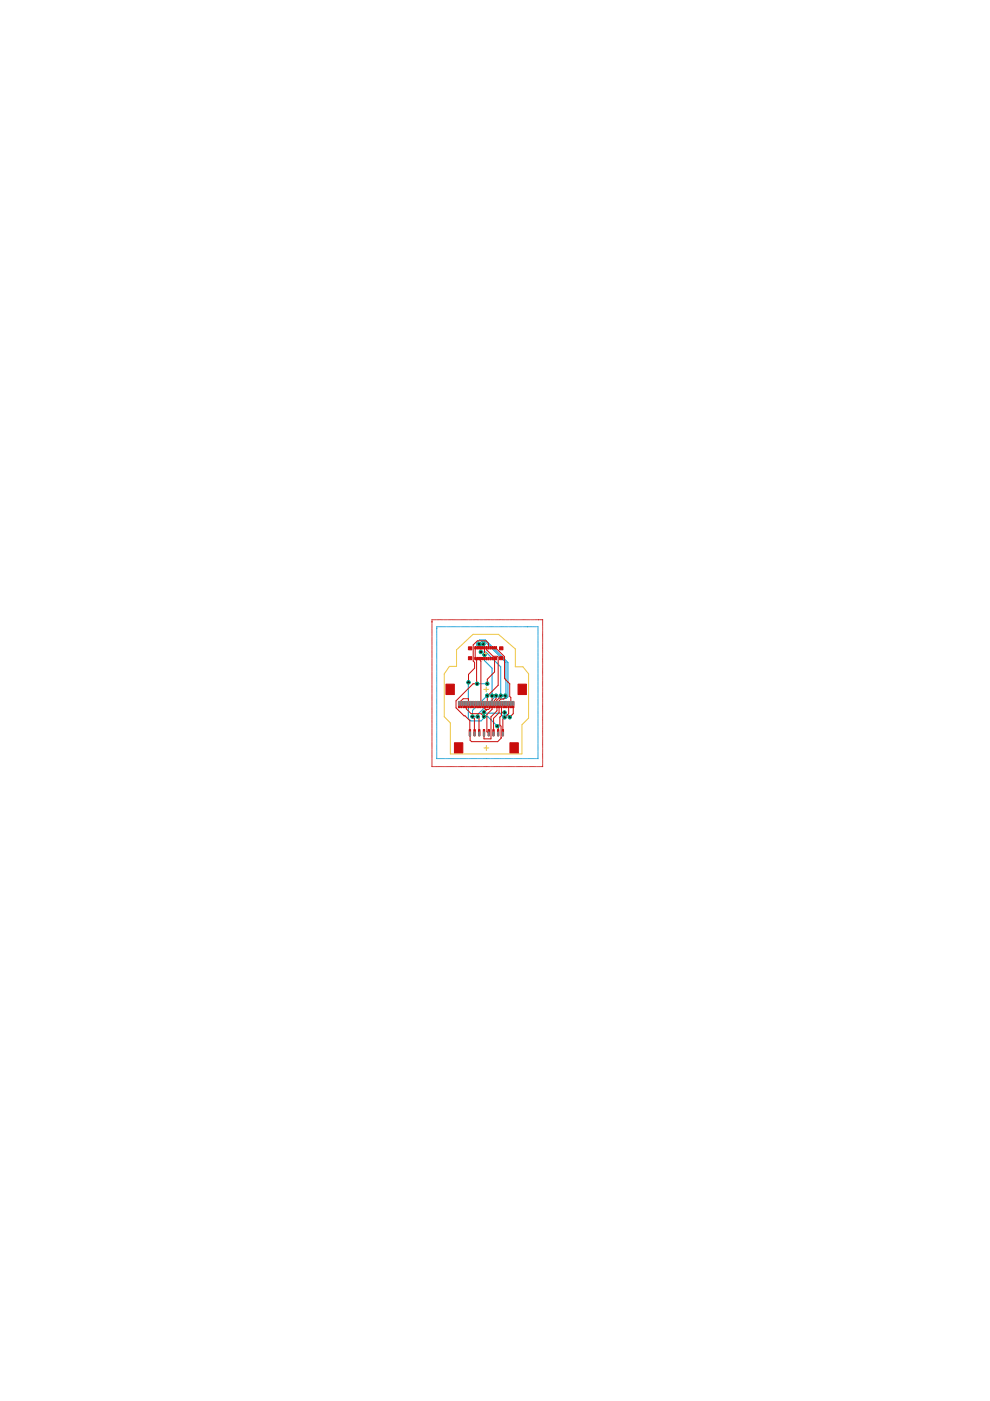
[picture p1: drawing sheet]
<svg xmlns="http://www.w3.org/2000/svg" width="210mm" height="297mm" viewBox="0 0 210 297" stroke-linecap="round" stroke-linejoin="round" font-family="sans-serif">
<g fill="none" stroke="#0696d7" stroke-width=".21">
<path d="M92.6 133.2v.1M92.6 133.5h.1M92.6 133.7h.1M92.6 133.9h.1M92.6 134.1h.1M92.6 134.3h.1M92.6 134.5h.1M92.6 134.7h.1M92.6 134.9h.1M92.6 135v.1M92.6 135.2v.1M92.6 135.4v.1"/>
<path d="M92.6 135.6v.1M92.6 135.8v.1M92.6 136v.1M92.6 136.2v.1M92.6 136.4v.1M92.6 136.6v.1M92.6 136.8h.1M92.6 137h.1M92.6 137.2h.1M92.6 137.4h.1M92.6 137.6h.1M92.6 137.8h.1"/>
<path d="M92.6 138h.1M92.6 138.2h.1M92.6 138.4h.1M92.6 138.6h.1M92.6 138.7v.1M92.6 139h.1M92.6 139.1v.1M92.6 139.3v.1M92.6 139.5v.1M92.6 139.7v.1M92.6 139.9v.1M92.6 132.9v.1"/>
<path d="M92.8 132.9h.1M93 132.9h.1M93.2 132.9h.1M93.4 132.9h.1M93.6 132.9h.1M93.8 132.9h.1M94 132.9h.1M94.2 132.9h.1M94.4 132.9h.1M94.6 132.9h.1M94.8 132.9h.1M95 132.9h.1"/>
<path d="M95.1 132.9h.1M95.3 132.9h.1M95.5 132.9h.1M95.7 132.9h.1M95.9 132.9h.1M96.1 132.9h.1M96.3 132.9h.1M96.5 132.9h.1M96.7 132.9h.1M96.9 132.9h.1M97.1 132.9h.1M97.3 132.9h.1"/>
<path d="M97.5 132.9h.1M97.7 132.9h.1M97.9 132.9h.1M98.1 132.9h.1M98.3 132.9h.1M98.5 132.9h.1M98.7 132.9h.1M98.9 132.9h.1M99.1 132.9h.1M99.3 132.9h.1M99.5 132.9h.1M99.7 132.9h.1"/>
<path d="M99.9 132.9h.1M100.1 132.9h.1M100.2 132.9h.1M100.4 132.9h.1M100.6 132.9h.1M100.8 132.9h.1M101 132.9h.1M101.2 132.9h.1M101.4 132.9h.1M101.6 136.6l.6-.6h.6l4.5 4.5v6.8l-.2 .2M101.6 132.9h.1M101.8 132.9h.1"/>
<path d="M102 138.2h1l3.2 3.2v6.1M102 132.9h.1M102.2 132.9h.1M102.4 132.9h.1M102.5 136.6l-.7 .5h-.5l-.3-.3v-.5l.7-.6h1.2l4.8 4.8v7.2l-.3 .4h-1.5l-.5-.6h-.2l-3.9 4v.4M102.6 132.9h.1M102.7 138.9v1.2l1.6 1.6v5.8M102.8 132.9h.1M103 132.9h.1M103.2 132.9h.1M103.4 132.9h.1M103.6 132.9h.1"/>
<path d="M103.8 132.9h.1M104 132.9h.1M104.2 132.9h.1M104.4 132.9h.1M104.6 132.9h.1M104.8 132.9h.1M105 132.9h.1M105.2 132.9h.1M105.3 132.9h.1M105.5 132.9h.1M105.7 132.9h.1M105.9 132.9h.1"/>
<path d="M106.1 132.9h.1M106.3 132.9h.1M106.5 132.9h.1M106.7 132.9h.1M106.9 132.9h.1M107.1 132.9h.1M107.3 132.9h.1M107.5 132.9h.1M107.7 132.9h.1M107.9 132.9h.1M108.1 132.9h.1M108.3 132.9h.1"/>
<path d="M108.5 132.9h.1M108.7 132.9h.1M108.9 132.9h.1M109.1 132.9h.1M109.3 132.9h.1M109.5 132.9h.1M109.7 132.9h.1M109.9 132.9h.1M110.1 132.9h.1M110.3 132.9h.1M110.4 132.9h.1M110.6 132.9h.1"/>
<path d="M110.8 132.9h.1M111 132.9h.1M111.2 132.9h.1M111.4 132.9h.1M111.6 132.9h.1M111.8 132.9h.1M112.1 132.9h.1M112.3 132.9h.1M112.5 132.9h.1M112.6 132.9h.1M112.8 132.9h.1M113.1 132.9h.1"/>
<path d="M113.2 132.9h.1M113.4 132.9h.1M113.6 132.9h.1M113.8 132.9h.1M114 132.9h.1M114.1 133.1h.1M114.1 133.3h.1M114.1 133.5h.1M114.1 133.7h.1M114.1 133.9h.1M114.1 134.1h.1M114.1 134.3h.1"/>
<path d="M114.1 134.5h.1M114.1 134.6v.1M114.1 134.9h.1M114.1 135v.1M114.1 135.2v.1M114.1 135.4v.1M114.1 135.6v.1M114.1 135.8v.1M114.1 136v.1M114.1 136.2h.1M114.1 136.4h.1M114.1 136.6v.1"/>
<path d="M114.1 136.8h.1M114.1 137h.1M114.1 137.2h.1M114.1 137.4h.1M114.1 137.6h.1M114.1 137.8h.1M114.1 138h.1M114.1 138.2h.1M114.1 138.4h.1M114.1 138.6h.1M114.1 138.7v.1M114.1 138.9v.1"/>
<path d="M114.1 139.1v.1M114.1 139.3v.1M114.1 139.5v.1M114.1 139.7v.1M114.1 139.9v.1M92.6 140.1v.1M92.6 140.3v.1M92.6 140.5h.1M92.6 140.7v.1M92.6 140.9h.1M92.6 141.1h.1M92.6 141.3h.1"/>
<path d="M92.6 141.5h.1M92.6 141.7h.1M92.6 141.9h.1M92.6 142.1h.1M92.6 142.3h.1M92.6 142.5h.1M92.6 142.7h.1M92.6 142.9h.1M92.6 143v.1M92.6 143.2v.1M92.6 143.4v.1M92.6 143.6v.1"/>
<path d="M92.6 143.8v.1M92.6 144v.1M92.6 144.2v.1M92.6 144.4v.1M92.6 144.6v.1M92.6 144.8h.1M92.6 145h.1M92.6 145.2h.1M92.6 145.4h.1M92.6 145.6h.1M92.6 145.8h.1M92.6 146h.1"/>
<path d="M92.6 146.2h.1M92.6 146.4h.1M92.6 146.6h.1M92.6 146.7v.1M92.6 147h.1M92.6 147.2h.1M92.6 147.3v.1M92.6 147.5v.1M92.6 147.7v.1M92.6 147.9v.1M92.6 148.1v.1M92.6 148.3v.1"/>
<path d="M92.6 148.5h.1M92.6 148.7v.1M92.6 148.9h.1M92.6 149.1h.1M92.6 149.3h.1M92.6 149.5h.1M92.6 149.7h.1M92.6 149.9h.1M92.6 150.1h.1M92.6 150.3h.1M92.6 150.5h.1M92.6 150.7h.1"/>
<path d="M92.6 150.9h.1M92.6 151v.1M92.6 151.2v.1M92.6 151.4v.1M92.6 151.6v.1M92.6 151.8v.1M92.6 152v.1M92.6 152.2v.1M92.6 152.4v.1M92.6 152.6v.1M92.6 152.8h.1M92.6 153h.1"/>
<path d="M92.6 153.2h.1M92.6 153.4h.1M92.6 153.6h.1M92.6 153.8h.1M92.6 154h.1M92.6 154.2h.1M92.6 154.4h.1M92.6 154.6h.1M92.6 154.7v.1M92.6 155h.1M92.6 155.2h.1M92.6 155.3v.1"/>
<path d="M92.6 155.5v.1M92.6 155.7v.1M92.6 155.9v.1M92.6 156.1v.1M92.6 156.3v.1M92.6 156.5h.1M92.6 156.7v.1M92.6 156.9v.1M92.6 157.1h.1M92.6 157.3h.1M92.6 157.5h.1M92.6 157.7h.1"/>
<path d="M92.6 157.9h.1M92.6 158.1h.1M92.6 158.3h.1M92.6 158.5h.1M92.6 158.7h.1M92.6 158.9h.1M92.6 159v.1M92.6 159.2v.1M92.6 159.4v.1M92.6 159.6v.1M92.6 159.8v.1M99.3 144.7v7.6l.5 .5h2.2l.6-.6v-.3h.8l2.1 2.1"/>
<path d="M101.2 145h2.1M102.6 151l.2 .2h3.2l1 .9M103.3 147.5l-3.1 3.1v1.3M107 151.1l1.1 1M114.1 140.1v.1M114.1 140.3v.1M114.1 140.5h.1M114.1 140.7h.1M114.1 140.9h.1M114.1 141.1h.1M114.1 141.3h.1M114.1 141.5h.1"/>
<path d="M114.1 141.7h.1M114.1 141.9h.1M114.1 142.1h.1M114.1 142.3h.1M114.1 142.5h.1M114.1 142.6v.1M114.1 142.9h.1M114.1 143v.1M114.1 143.2v.1M114.1 143.4v.1M114.1 143.6v.1M114.1 143.8v.1"/>
<path d="M114.1 144v.1M114.1 144.2v.1M114.1 144.4h.1M114.1 144.6v.1M114.1 144.8h.1M114.1 145h.1M114.1 145.2h.1M114.1 145.4h.1M114.1 145.6h.1M114.1 145.8h.1M114.1 146h.1M114.1 146.2h.1"/>
<path d="M114.1 146.4h.1M114.1 146.6h.1M114.1 146.7v.1M114.1 146.9v.1M114.1 147.2h.1M114.1 147.3v.1M114.1 147.5v.1M114.1 147.7v.1M114.1 147.9v.1M114.1 148.1v.1M114.1 148.3v.1M114.1 148.5h.1"/>
<path d="M114.1 148.7h.1M114.1 148.9h.1M114.1 149.1h.1M114.1 149.3h.1M114.1 149.5h.1M114.1 149.7h.1M114.1 149.9h.1M114.1 150.1h.1M114.1 150.3h.1M114.1 150.5h.1M114.1 150.7h.1M114.1 150.9h.1"/>
<path d="M114.1 151v.1M114.1 151.2v.1M114.1 151.4v.1M114.1 151.6v.1M114.1 151.8v.1M114.1 152v.1M114.1 152.2v.1M114.1 152.4v.1M114.1 152.6v.1M114.1 152.8h.1M114.1 153h.1M114.1 153.2h.1"/>
<path d="M114.1 153.4h.1M114.1 153.6h.1M114.1 153.8h.1M114.1 154h.1M114.1 154.2h.1M114.1 154.4h.1M114.1 154.6h.1M114.1 154.7v.1M114.1 154.9v.1M114.1 155.2h.1M114.1 155.3v.1M114.1 155.5v.1"/>
<path d="M114.1 155.7v.1M114.1 155.9v.1M114.1 156.1v.1M114.1 156.3v.1M114.1 156.5h.1M114.1 156.7v.1M114.1 156.9v.1M114.1 157.1h.1M114.1 157.3h.1M114.1 157.5h.1M114.1 157.7h.1M114.1 157.9h.1"/>
<path d="M114.1 158.1h.1M114.1 158.3h.1M114.1 158.5h.1M114.1 158.7h.1M114.1 158.9h.1M114.1 159v.1M114.1 159.2v.1M114.1 159.4v.1M114.1 159.6v.1M114.1 159.8v.1M92.6 160v.1M92.6 160.2v.1"/>
<path d="M92.6 160.4v.1M92.6 160.6v.1M92.6 160.8h.1M92.8 160.8h.1M93 160.8h.1M93.2 160.8h.1M93.4 160.8h.1M93.6 160.8h.1M93.8 160.8h.1M94 160.8h.1M94.1 160.8h.1M94.3 160.8h.1"/>
<path d="M94.6 160.8h.1M94.7 160.8h.1M94.9 160.8h.1M95.1 160.8h.1M95.3 160.8h.1M95.5 160.8h.1M95.7 160.8h.1M95.9 160.8h.1M96.1 160.8h.1M96.3 160.8h.1M96.5 160.8h.1M96.7 160.8h.1"/>
<path d="M96.9 160.8h.1M97.1 160.8h.1M97.3 160.8h.1M97.5 160.8h.1M97.7 160.8h.1M97.9 160.8h.1M98 160.8h.1M98.2 160.8h.1M98.4 160.8h.1M98.6 160.8h.1M98.8 160.8h.1M99 160.8h.1"/>
<path d="M99.2 160.8h.1M99.4 160.8h.1M99.6 160.8h.1M99.8 160.8h.1M100 160.8h.1M100.2 160.8h.1M100.4 160.8h.1M100.6 160.8h.1M100.8 160.8h.1M101 160.8h.1M101.2 160.8h.1M101.4 160.8h.1"/>
<path d="M101.6 160.8h.1M101.7 160.8h.1M101.9 160.8h.1M102.1 160.8h.1M102.3 160.8h.1M102.5 160.8h.1M102.7 160.8h.1M102.9 160.8h.1M103.1 160.8h.1M103.3 160.8h.1M103.5 160.8h.1M103.7 160.8h.1"/>
<path d="M103.9 160.8h.1M104.1 160.8h.1M104.3 160.8h.1M104.5 160.8h.1M104.7 160.8h.1M104.9 160.8h.1M105.1 160.8h.1M105.3 160.8h.1M105.5 160.8h.1M105.6 160.8h.1M105.8 160.8h.1M106 160.8h.1"/>
<path d="M106.2 160.8h.1M106.4 160.8h.1M106.6 160.8h.1M106.8 160.8h.1M107 160.8h.1M107.2 160.8h.1M107.4 160.8h.1M107.6 160.8h.1M107.8 160.8h.1M108 160.8h.1M108.2 160.8h.1M108.4 160.8h.1"/>
<path d="M108.6 160.8h.1M108.8 160.8h.1M109 160.8h.1M109.2 160.8h.1M109.3 160.8h.1M109.5 160.8h.1M109.7 160.8h.1M109.9 160.8h.1M110.1 160.8h.1M110.3 160.8h.1M110.5 160.8h.1M110.7 160.8h.1"/>
<path d="M110.9 160.8h.1M111.1 160.8h.1M111.3 160.8h.1M111.5 160.8h.1M111.7 160.8h.1M111.9 160.8h.1M112.1 160.8h.1M112.3 160.8h.1M112.5 160.8h.1M112.6 160.8h.1M112.9 160.8h.1M113.1 160.8h.1"/>
<path d="M113.2 160.8h.1M113.4 160.8h.1M113.6 160.8h.1M113.8 160.8h.1M114 160.8h.1M114.1 160v.1M114.1 160.2v.1M114.1 160.4v.1M114.1 160.6v.1M114.1 160.8h.1"/>
</g>
<circle cx="102.6" cy="151" r=".34" fill="#0dab76" stroke="#0dab76" stroke-width=".21"/>
<circle cx="102.6" cy="151" r=".13" fill="#fff" stroke="#000" stroke-width=".21"/>
<circle cx="107" cy="152.1" r=".34" fill="#0dab76" stroke="#0dab76" stroke-width=".21"/>
<circle cx="107" cy="152.1" r=".13" fill="#fff" stroke="#000" stroke-width=".21"/>
<circle cx="103.3" cy="145" r=".34" fill="#0dab76" stroke="#0dab76" stroke-width=".21"/>
<circle cx="103.3" cy="145" r=".13" fill="#fff" stroke="#000" stroke-width=".21"/>
<circle cx="101.2" cy="145" r=".34" fill="#0dab76" stroke="#0dab76" stroke-width=".21"/>
<circle cx="101.2" cy="145" r=".13" fill="#fff" stroke="#000" stroke-width=".21"/>
<circle cx="108.1" cy="152.1" r=".34" fill="#0dab76" stroke="#0dab76" stroke-width=".21"/>
<circle cx="108.1" cy="152.1" r=".13" fill="#fff" stroke="#000" stroke-width=".21"/>
<circle cx="107" cy="151.1" r=".34" fill="#0dab76" stroke="#0dab76" stroke-width=".21"/>
<circle cx="107" cy="151.1" r=".13" fill="#fff" stroke="#000" stroke-width=".21"/>
<circle cx="102.6" cy="151.9" r=".34" fill="#0dab76" stroke="#0dab76" stroke-width=".21"/>
<circle cx="102.6" cy="151.9" r=".13" fill="#fff" stroke="#000" stroke-width=".21"/>
<circle cx="105.5" cy="154" r=".34" fill="#0dab76" stroke="#0dab76" stroke-width=".21"/>
<circle cx="105.5" cy="154" r=".13" fill="#fff" stroke="#000" stroke-width=".21"/>
<circle cx="99.3" cy="144.7" r=".34" fill="#0dab76" stroke="#0dab76" stroke-width=".21"/>
<circle cx="99.3" cy="144.7" r=".13" fill="#fff" stroke="#000" stroke-width=".21"/>
<circle cx="100.2" cy="151.9" r=".34" fill="#0dab76" stroke="#0dab76" stroke-width=".21"/>
<circle cx="100.2" cy="151.9" r=".13" fill="#fff" stroke="#000" stroke-width=".21"/>
<circle cx="103.3" cy="147.5" r=".34" fill="#0dab76" stroke="#0dab76" stroke-width=".21"/>
<circle cx="103.3" cy="147.5" r=".13" fill="#fff" stroke="#000" stroke-width=".21"/>
<circle cx="102.7" cy="138.9" r=".34" fill="#0dab76" stroke="#0dab76" stroke-width=".21"/>
<circle cx="102.7" cy="138.9" r=".13" fill="#fff" stroke="#000" stroke-width=".21"/>
<circle cx="104.3" cy="147.5" r=".34" fill="#0dab76" stroke="#0dab76" stroke-width=".21"/>
<circle cx="104.3" cy="147.5" r=".13" fill="#fff" stroke="#000" stroke-width=".21"/>
<circle cx="101.3" cy="151.9" r=".34" fill="#0dab76" stroke="#0dab76" stroke-width=".21"/>
<circle cx="101.3" cy="151.9" r=".13" fill="#fff" stroke="#000" stroke-width=".21"/>
<circle cx="105.2" cy="147.5" r=".34" fill="#0dab76" stroke="#0dab76" stroke-width=".21"/>
<circle cx="105.2" cy="147.5" r=".13" fill="#fff" stroke="#000" stroke-width=".21"/>
<circle cx="102.5" cy="136.6" r=".34" fill="#0dab76" stroke="#0dab76" stroke-width=".21"/>
<circle cx="102.5" cy="136.6" r=".13" fill="#fff" stroke="#000" stroke-width=".21"/>
<circle cx="102" cy="138.2" r=".34" fill="#0dab76" stroke="#0dab76" stroke-width=".21"/>
<circle cx="102" cy="138.2" r=".13" fill="#fff" stroke="#000" stroke-width=".21"/>
<circle cx="106.2" cy="147.5" r=".34" fill="#0dab76" stroke="#0dab76" stroke-width=".21"/>
<circle cx="106.2" cy="147.5" r=".13" fill="#fff" stroke="#000" stroke-width=".21"/>
<circle cx="101.6" cy="136.6" r=".34" fill="#0dab76" stroke="#0dab76" stroke-width=".21"/>
<circle cx="101.6" cy="136.6" r=".13" fill="#fff" stroke="#000" stroke-width=".21"/>
<circle cx="107.1" cy="147.5" r=".34" fill="#0dab76" stroke="#0dab76" stroke-width=".21"/>
<circle cx="107.1" cy="147.5" r=".13" fill="#fff" stroke="#000" stroke-width=".21"/>
<g fill="#c90d0c" stroke="#c90d0c" stroke-width=".21">
<path d="M105.1 137.1h.2v.5h-.2z"/>
<path d="M104.7 137.1h.2v.5h-.2z"/>
<path d="M104.3 137.1h.2v.5h-.2z"/>
<path d="M103.9 137.1h.2v.5h-.2z"/>
<path d="M103.5 137.1h.2v.5h-.2z"/>
<path d="M103.1 137.1h.2v.5h-.2z"/>
<path d="M102.7 137.1h.2v.5h-.2z"/>
<path d="M102.3 137.1h.2v.5h-.2z"/>
<path d="M101.9 137.1h.2v.5h-.2z"/>
<path d="M101.5 137.1h.2v.5h-.2z"/>
<path d="M101.1 137.1h.2v.5h-.2z"/>
<path d="M100.7 137.1h.2v.5h-.2z"/>
<path d="M100.7 139.4h.2v.5h-.2z"/>
<path d="M101.1 139.4h.2v.5h-.2z"/>
<path d="M101.5 139.4h.2v.5h-.2z"/>
<path d="M101.9 139.4h.2v.5h-.2z"/>
<path d="M102.3 139.4h.2v.5h-.2z"/>
<path d="M102.7 139.4h.2v.5h-.2z"/>
<path d="M103.1 139.4h.2v.5h-.2z"/>
<path d="M103.5 139.4h.2v.5h-.2z"/>
<path d="M103.9 139.4h.2v.5h-.2z"/>
<path d="M104.3 139.4h.2v.5h-.2z"/>
<path d="M104.7 139.4h.2v.5h-.2z"/>
<path d="M105.1 139.4h.2v.5h-.2z"/>
<path d="M99.3 137.1h.7v.7h-.7z"/>
<path d="M99.3 139.2h.7v.7h-.7z"/>
<path d="M105.9 139.2h.7v.7h-.7z"/>
<path d="M105.9 137.1h.7v.7h-.7z"/>
<path d="M108.1 157.5h1.8v2.2h-1.8z"/>
<path d="M96.4 157.5h1.7v2.2h-1.7z"/>
<path d="M99.5 154.7h.3v1.3h-.3z"/>
<path d="M100.5 154.7h.3v1.3h-.3z"/>
<path d="M101.5 154.7h.3v1.3h-.3z"/>
<path d="M102.5 154.7h.3v1.3h-.3z"/>
<path d="M103.5 154.7h.3v1.3h-.3z"/>
<path d="M104.5 154.7h.3v1.3h-.3z"/>
<path d="M105.5 154.7h.3v1.3h-.3z"/>
<path d="M106.5 154.7h.3v1.3h-.3z"/>
<path d="M94.6 145.1h1.7v2.2h-1.7z"/>
<path d="M109.8 145.1h1.8v2.2h-1.8z"/>
<path d="M108.7 148.7h.3v1.4h-.3z"/>
<path d="M108.2 148.7h.3v1.4h-.3z"/>
<path d="M107.7 148.7h.3v1.4h-.3z"/>
<path d="M107.2 148.7h.3v1.4h-.3z"/>
<path d="M106.7 148.7h.3v1.4h-.3z"/>
<path d="M106.2 148.7h.3v1.4h-.3z"/>
<path d="M105.7 148.7h.3v1.4h-.3z"/>
<path d="M105.2 148.7h.3v1.4h-.3z"/>
<path d="M104.7 148.7h.3v1.4h-.3z"/>
<path d="M104.2 148.7h.3v1.4h-.3z"/>
<path d="M103.7 148.7h.3v1.4h-.3z"/>
<path d="M103.2 148.7h.3v1.4h-.3z"/>
<path d="M102.7 148.7h.3v1.4h-.3z"/>
<path d="M102.2 148.7h.3v1.4h-.3z"/>
<path d="M101.7 148.7h.3v1.4h-.3z"/>
<path d="M101.2 148.7h.3v1.4h-.3z"/>
<path d="M100.7 148.7h.3v1.4h-.3z"/>
<path d="M100.2 148.7h.3v1.4h-.3z"/>
<path d="M99.7 148.7h.3v1.4h-.3z"/>
<path d="M99.2 148.7h.3v1.4h-.3z"/>
<path d="M98.7 148.7h.3v1.4h-.3z"/>
<path d="M98.2 148.7h.3v1.4h-.3z"/>
<path d="M97.7 148.7h.3v1.4h-.3z"/>
<path d="M97.2 148.7h.3v1.4h-.3z"/>
</g>
<g fill="none" stroke="#c90d0c" stroke-width=".21">
<path d="M91.6 131.7v.2M91.6 132.1h.1M91.6 132.3h.1M91.6 132.5h.1M91.6 132.7h.1M91.6 132.9h.1M91.6 133.1h.1M91.6 133.3h.1M91.6 133.5h.1M91.6 133.6v.1M91.6 133.8v.1M91.6 134v.1"/>
<path d="M91.6 134.2v.1M91.6 134.4v.1M91.6 134.6v.1M91.6 134.8v.1M91.6 135v.1M91.6 135.2v.1M91.6 135.4h.1M91.6 135.6h.1M91.6 135.8h.1M91.6 136h.1M91.6 136.2h.1M91.6 136.4h.1"/>
<path d="M91.6 136.6h.1M91.6 136.8h.1M91.6 137h.1M91.6 137.2h.1M91.6 137.4h.1M91.6 137.5v.1M91.6 137.8h.1M91.6 137.9v.1M91.6 138.1v.1M91.6 138.3v.1M91.6 138.5v.1M91.6 138.7v.1"/>
<path d="M91.6 138.9v.1M91.6 139.1h.1M91.6 139.3h.1M91.6 139.5h.1M91.6 139.7h.1M91.6 139.9h.1M91.6 131.4v.1M91.8 131.4h.1M92 131.4h.1M92.2 131.4h.1M92.4 131.4h.1M92.6 131.4h.1"/>
<path d="M92.8 131.4h.1M93 131.4h.1M93.2 131.4h.1M93.4 131.4h.1M93.6 131.4h.1M93.7 131.4h.1M93.9 131.4h.1M94.1 131.4h.1M94.3 131.4h.1M94.5 131.4h.1M94.7 131.4h.1M94.9 131.4h.1"/>
<path d="M95.1 131.4h.1M95.3 131.4h.1M95.5 131.4h.1M95.7 131.4h.1M95.9 131.4h.1M96.1 131.4h.1M96.3 131.4h.1M96.5 131.4h.1M96.7 131.4h.1M96.9 131.4h.1M97.1 131.4h.1M97.3 131.4h.1"/>
<path d="M97.5 131.4h.1M97.7 131.4h.1M97.9 131.4h.1M98.1 131.4h.1M98.3 131.4h.1M98.4 131.4h.1M98.6 131.4h.1M98.8 131.4h.1M99 131.4h.1M99.2 131.4h.1M99.4 131.4h.1M99.6 131.4h.1"/>
<path d="M99.8 131.4h.1M100 131.4h.1M100.2 131.4h.1M100.4 131.4h.1M100.6 131.4h.1M100.8 139.6h.4M100.8 137.3h.4M100.8 137.3v.1M100.8 139.6h.1M100.8 137.4v2.2M100.8 131.4h.1M101 131.4h.1"/>
<path d="M101 139.6l.2 5.4h-.9l-3.6 3.6v1.5l2.9 2.7 .1 4.2 .3 .2h5.5l.8-.8-.1-2.4-.2-.3v-1.6l.3-.4v-2.3M101.2 131.4h.1M101.2 139.6h.1M101.2 137.3v.1M101.4 131.4h.1M101.6 131.4h.1M101.6 136.5v.9M101.8 131.4h.1M102 139.6h-.4l.4 .6-.1 9.2M102 139.6h.1M102 137.4v.8M102 131.4h.1"/>
<path d="M102.2 131.4h.1M102.4 131.4h.1M102.5 136.6l-.1 .8M102.6 131.4h.1M102.8 131.4h.1M102.8 137.4l-.1 1.5M103 131.4h.1M103.1 131.4h.1M103.2 137.4v.4l1.3 1.3h1l.1 .2v6l-2.3 2.2v1.9M103.4 131.4h.1M103.5 131.4h.1M103.6 137.4v-1l-.6-.5h-1.8l-.9 .8v3.4l.3 .3v1.3l-1.3 1.3v1.7"/>
<path d="M103.7 131.4h.1M103.9 131.4h.1M103.9 137.3h1.3M103.9 137.3l.1 .1M104.1 131.4h.1M104.3 131.4h.1M104.4 137.3v.1M104.5 131.4h.1M104.7 131.4h.1M104.9 131.4h.1M105.1 131.4h.1M105.2 139.6h-.4l.1 2.9-1.6 1.5v1"/>
<path d="M105.2 137.3v.1M105.2 139.6h.1M105.2 137.4l1.8 1.8v4.7l1.1 1.1v2.7l.2 .2v1.5M105.3 131.4h.1M105.5 131.4h.1M105.7 131.4h.1M105.9 131.4h.1M106.1 131.4h.1M106.3 131.4h.1M106.5 131.4h.1M106.7 131.4h.1M106.9 131.4h.1"/>
<path d="M107.1 131.4h.1M107.3 131.4h.1M107.5 131.4h.1M107.7 131.4h.1M107.8 131.4h.1M108.1 131.4h.1M108.2 131.4h.1M108.4 131.4h.1M108.6 131.4h.1M108.8 131.4h.1M109 131.4h.1M109.2 131.4h.1"/>
<path d="M109.4 131.4h.1M109.6 131.4h.1M109.8 131.4h.1M110 131.4h.1M110.2 131.4h.1M110.4 131.4h.1M110.6 131.4h.1M110.8 131.4h.1M111 131.4h.1M111.2 131.4h.1M111.4 131.4h.1M111.6 131.4h.1"/>
<path d="M111.8 131.4h.1M112 131.4h.1M112.2 131.4h.1M112.4 131.4h.1M112.6 131.4h.1M112.8 131.4h.1M112.9 131.4h.1M113.1 131.4h.1M113.3 131.4h.1M113.5 131.4h.1M113.7 131.4h.1M113.9 131.4h.1"/>
<path d="M114.1 131.4h.1M114.4 131.4h.1M114.6 131.4h.1M114.8 131.4h.1M115 131.4h.1M115.1 131.6h.1M115.1 131.8h.1M115.1 132h.1M115.1 132.2h.1M115.1 132.4h.1M115.1 132.6h.1M115.1 132.8h.1"/>
<path d="M115.1 133h.1M115.1 133.2h.1M115.1 133.3v.1M115.1 133.5v.1M115.1 133.8h.1M115.1 133.9v.1M115.1 134.1v.1M115.1 134.3v.1M115.1 134.5v.1M115.1 134.7v.1M115.1 134.9v.1M115.1 135.1h.1"/>
<path d="M115.1 135.3v.1M115.1 135.5v.1M115.1 135.7h.1M115.1 135.9h.1M115.1 136.1h.1M115.1 136.3h.1M115.1 136.5h.1M115.1 136.7h.1M115.1 136.9h.1M115.1 137.1h.1M115.1 137.3h.1M115.1 137.5h.1"/>
<path d="M115.1 137.6v.1M115.1 137.9h.1M115.1 138v.1M115.1 138.2v.1M115.1 138.4v.1M115.1 138.6v.1M115.1 138.8v.1M115.1 139v.1M115.1 139.2v.1M115.1 139.4v.1M115.1 139.6v.1M115.1 139.8h.1"/>
<path d="M115.1 140h.1M91.6 140.1h.1M91.6 140.3h.1M91.6 140.5h.1M91.6 140.7h.1M91.6 140.9h.1M91.6 141.1h.1M91.6 141.2v.1M91.6 141.5h.1M91.6 141.6v.1M91.6 141.8v.1M91.6 142v.1"/>
<path d="M91.6 142.2v.1M91.6 142.4v.1M91.6 142.6v.1M91.6 142.8v.1M91.6 143h.1M91.6 143.2h.1M91.6 143.4h.1M91.6 143.6h.1M91.6 143.8h.1M91.6 144h.1M91.6 144.2h.1M91.6 144.4h.1"/>
<path d="M91.6 144.6h.1M91.6 144.8h.1M91.6 144.9v.1M91.6 145.2h.1M91.6 145.4h.1M91.6 145.5v.1M91.6 145.7v.1M91.6 145.9v.1M91.6 146.1v.1M91.6 146.3v.1M91.6 146.5v.1M91.6 146.7h.1"/>
<path d="M91.6 146.9h.1M91.6 147.1v.1M91.6 147.3h.1M91.6 147.5h.1M91.6 147.7h.1M91.6 147.9h.1M91.6 148.1h.1M91.6 148.3h.1M91.6 148.5h.1M91.6 148.7h.1M91.6 148.9h.1M91.6 149.1h.1"/>
<path d="M91.6 149.2v.1M91.6 149.4v.1M91.6 149.6v.1M91.6 149.8v.1M91.6 150v.1M91.6 150.2v.1M91.6 150.4v.1M91.6 150.6h.1M91.6 150.8v.1M91.6 151h.1M91.6 151.2h.1M91.6 151.4h.1"/>
<path d="M91.6 151.6h.1M91.6 151.8h.1M91.6 152h.1M91.6 152.2h.1M91.6 152.4h.1M91.6 152.6h.1M91.6 152.8h.1M91.6 153h.1M91.6 153.1v.1M91.6 153.3v.1M91.6 153.5v.1M91.6 153.7v.1"/>
<path d="M91.6 153.9v.1M91.6 154.1v.1M91.6 154.3h.1M91.6 154.5v.1M91.6 154.7h.1M91.6 154.9h.1M91.6 155.1h.1M91.6 155.3h.1M91.6 155.5h.1M91.6 155.7h.1M91.6 155.9h.1M91.6 156.1h.1"/>
<path d="M91.6 156.3h.1M91.6 156.5h.1M91.6 156.7h.1M91.6 156.8v.1M91.6 157v.1M91.6 157.2v.1M91.6 157.4v.1M91.6 157.6v.1M91.6 157.8v.1M91.6 158v.1M91.6 158.2v.1M91.6 158.4v.1"/>
<path d="M91.6 158.6h.1M91.6 158.8h.1M91.6 159h.1M91.6 159.2h.1M91.6 159.4h.1M91.6 159.6h.1M91.6 159.8h.1M91.6 160h.1M97.3 149.4h.1M97.4 149.4h.3M97.7 149.4v-.8l.5-.5h1.1v1.3M97.8 149.4h-.1"/>
<path d="M98.8 149.4l.1 .9 1 1h2.1l.6 .6M99.3 149.4v.1M99.8 149.4h.1M100.2 151.9l.4 .4v3M100.6 154.9h.1M100.7 149.4h.1M100.8 149.4h.1M101.3 151.9l.3 .3v3.2M102.2 149.4h.1M102.4 149.4h-.1M102.8 149.4h-3.5M102.8 149.4h.1"/>
<path d="M102.8 149.4v.9l.1 .1h.7l.2-.2v-.8M103.3 150.4l-.7 .6M104.3 147.5v2.9l-1.1 1.1v3.7l.4 .1M104.8 149.4h.1M104.8 149.4v.1M105.2 147.5v.7l-.4 .3v.9M105.3 149.4h.1M105.3 149.4l.1 1.3-1.3 1.3v4.7h-1.5v-1.4M105.5 154l.2 .2-.1 1.1M106.2 147.5v.2l-.9 .8v.9M106.3 149.4h.9l.2 .1M106.3 149.4h.1"/>
<path d="M106.3 151.1h.7M106.8 149.4h.1M106.9 149.4h-.1M107.1 147.5v.4l-.3 .3h-.6l-.3 .3-.1 2.6-1.2 1.2v3M108.3 149.4h-.5v1.9l-1.2 1.1v2.9M108.3 149.4h.1M108.8 149.5v-.1v1.9l-.7 .8M115.1 140.2v.1M115.1 140.4h.1M115.1 140.6h.1M115.1 140.8h.1M115.1 141h.1"/>
<path d="M115.1 141.2h.1M115.1 141.4h.1M115.1 141.6h.1M115.1 141.8h.1M115.1 142h.1M115.1 142.2h.1M115.1 142.3v.1M115.1 142.5v.1M115.1 142.7v.1M115.1 142.9v.1M115.1 143.1v.1M115.1 143.3v.1"/>
<path d="M115.1 143.5v.1M115.1 143.7v.1M115.1 143.9v.1M115.1 144.1h.1M115.1 144.3v.1M115.1 144.5h.1M115.1 144.7h.1M115.1 144.9h.1M115.1 145.1h.1M115.1 145.3h.1M115.1 145.5h.1M115.1 145.7h.1"/>
<path d="M115.1 145.9h.1M115.1 146.1h.1M115.1 146.3h.1M115.1 146.5h.1M115.1 146.7h.1M115.1 146.9h.1M115.1 147v.1M115.1 147.2v.1M115.1 147.4v.1M115.1 147.6v.1M115.1 147.8v.1M115.1 148v.1"/>
<path d="M115.1 148.2v.1M115.1 148.4v.1M115.1 148.6v.1M115.1 148.8h.1M115.1 149v.1M115.1 149.2h.1M115.1 149.4h.1M115.1 149.6h.1M115.1 149.8h.1M115.1 150h.1M115.1 150.2h.1M115.1 150.4h.1"/>
<path d="M115.1 150.6h.1M115.1 150.8h.1M115.1 151h.1M115.1 151.2h.1M115.1 151.3v.1M115.1 151.6h.1M115.1 151.7v.1M115.1 151.9v.1M115.1 152.1v.1M115.1 152.3v.1M115.1 152.5v.1M115.1 152.7v.1"/>
<path d="M115.1 152.9v.1M115.1 153.1v.1M115.1 153.3v.1M115.1 153.5h.1M115.1 153.7h.1M115.1 153.9h.1M115.1 154.1h.1M115.1 154.3h.1M115.1 154.5h.1M115.1 154.7h.1M115.1 154.9h.1M115.1 155.1h.1"/>
<path d="M115.1 155.3h.1M115.1 155.5h.1M115.1 155.7h.1M115.1 155.9h.1M115.1 156v.1M115.1 156.3h.1M115.1 156.4v.1M115.1 156.6v.1M115.1 156.8v.1M115.1 157v.1M115.1 157.2v.1M115.1 157.4v.1"/>
<path d="M115.1 157.6h.1M115.1 157.8v.1M115.1 158v.1M115.1 158.2h.1M115.1 158.4h.1M115.1 158.6h.1M115.1 158.8h.1M115.1 159h.1M115.1 159.2h.1M115.1 159.4h.1M115.1 159.6h.1M115.1 159.8h.1"/>
<path d="M115.1 160h.1M91.6 160.2h.1M91.6 160.4h.1M91.6 160.5v.1M91.6 160.7v.1M91.6 161h.1M91.6 161.1v.1M91.6 161.3v.1M91.6 161.5v.1M91.6 161.7v.1M91.6 161.9v.1M91.6 162.1v.1"/>
<path d="M91.6 162.3h.1M91.6 162.5h.1M91.8 162.5h.1M92 162.5h.1M92.2 162.5h.1M92.4 162.5h.1M92.6 162.5h.1M92.8 162.5h.1M93 162.5h.1M93.2 162.5h.1M93.3 162.5h.1M93.6 162.5h.1"/>
<path d="M93.7 162.5h.1M93.9 162.5h.1M94.1 162.5h.1M94.3 162.5h.1M94.5 162.5h.1M94.7 162.5h.1M94.9 162.5h.1M95.1 162.5h.1M95.3 162.5h.1M95.5 162.5h.1M95.7 162.5h.1M95.9 162.5h.1"/>
<path d="M96.1 162.5h.1M96.3 162.5h.1M96.5 162.5h.1M96.7 162.5h.1M96.9 162.5h.1M97.1 162.5h.1M97.3 162.5h.1M97.5 162.5h.1M97.6 162.5h.1M97.8 162.5h.1M98 162.5h.1M98.2 162.5h.1"/>
<path d="M98.4 162.5h.1M98.6 162.5h.1M98.8 162.5h.1M99 162.5h.1M99.2 162.5h.1M99.4 162.5h.1M99.6 162.5h.1M99.8 162.5h.1M100 162.5h.1M100.2 162.5h.1M100.4 162.5h.1M100.6 162.5h.1"/>
<path d="M100.8 162.5h.1M101 162.5h.1M101.2 162.5h.1M101.3 162.5h.1M101.6 162.5h.1M101.7 162.5h.1M101.9 162.5h.1M102.1 162.5h.1M102.3 162.5h.1M102.5 162.5h.1M102.7 162.5h.1M102.9 162.5h.1"/>
<path d="M103.1 162.5h.1M103.3 162.5h.1M103.5 162.5h.1M103.7 162.5h.1M103.9 162.5h.1M104.1 162.5h.1M104.3 162.5h.1M104.5 162.5h.1M104.7 162.5h.1M104.9 162.5h.1M105.1 162.5h.1M105.3 162.5h.1"/>
<path d="M105.5 162.5h.1M105.6 162.5h.1M105.9 162.5h.1M106 162.5h.1M106.2 162.5h.1M106.4 162.5h.1M106.6 162.5h.1M106.8 162.5h.1M107 162.5h.1M107.2 162.5h.1M107.4 162.5h.1M107.6 162.5h.1"/>
<path d="M107.8 162.5h.1M108 162.5h.1M108.2 162.5h.1M108.4 162.5h.1M108.6 162.5h.1M108.8 162.5h.1M109 162.5h.1M109.2 162.5h.1M109.4 162.5h.1M109.6 162.5h.1M109.7 162.5h.1M109.9 162.5h.1"/>
<path d="M110.1 162.5h.1M110.3 162.5h.1M110.5 162.5h.1M110.7 162.5h.1M110.9 162.5h.1M111.1 162.5h.1M111.3 162.5h.1M111.5 162.5h.1M111.7 162.5h.1M111.9 162.5h.1M112.1 162.5h.1M112.3 162.5h.1"/>
<path d="M112.5 162.5h.1M112.7 162.5h.1M112.9 162.5h.1M113.1 162.5h.1M113.3 162.5h.1M113.5 162.5h.1M113.6 162.5h.1M113.9 162.5h.1M114 162.5h.1M114.2 162.5h.1M114.4 162.5h.1M114.6 162.5h.1"/>
<path d="M114.8 162.5h.1M115 162.5h.1M115.1 160.1v.1M115.1 160.4h.1M115.1 160.5v.1M115.1 160.7v.1M115.1 160.9v.1M115.1 161.1v.1M115.1 161.3v.1M115.1 161.5v.1M115.1 161.7v.1M115.1 161.9v.1"/>
<path d="M115.1 162.1v.1M115.1 162.3h.1M115.1 162.5h.1"/>
</g>
<circle cx="102.6" cy="151" r=".34" fill="#0dab76" stroke="#0dab76" stroke-width=".21"/>
<circle cx="102.6" cy="151" r=".13" fill="#fff" stroke="#000" stroke-width=".21"/>
<circle cx="107" cy="152.1" r=".34" fill="#0dab76" stroke="#0dab76" stroke-width=".21"/>
<circle cx="107" cy="152.1" r=".13" fill="#fff" stroke="#000" stroke-width=".21"/>
<circle cx="103.3" cy="145" r=".34" fill="#0dab76" stroke="#0dab76" stroke-width=".21"/>
<circle cx="103.3" cy="145" r=".13" fill="#fff" stroke="#000" stroke-width=".21"/>
<circle cx="101.2" cy="145" r=".34" fill="#0dab76" stroke="#0dab76" stroke-width=".21"/>
<circle cx="101.2" cy="145" r=".13" fill="#fff" stroke="#000" stroke-width=".21"/>
<circle cx="108.1" cy="152.1" r=".34" fill="#0dab76" stroke="#0dab76" stroke-width=".21"/>
<circle cx="108.1" cy="152.1" r=".13" fill="#fff" stroke="#000" stroke-width=".21"/>
<circle cx="107" cy="151.1" r=".34" fill="#0dab76" stroke="#0dab76" stroke-width=".21"/>
<circle cx="107" cy="151.1" r=".13" fill="#fff" stroke="#000" stroke-width=".21"/>
<circle cx="102.6" cy="151.9" r=".34" fill="#0dab76" stroke="#0dab76" stroke-width=".21"/>
<circle cx="102.6" cy="151.9" r=".13" fill="#fff" stroke="#000" stroke-width=".21"/>
<circle cx="105.5" cy="154" r=".34" fill="#0dab76" stroke="#0dab76" stroke-width=".21"/>
<circle cx="105.5" cy="154" r=".13" fill="#fff" stroke="#000" stroke-width=".21"/>
<circle cx="99.3" cy="144.7" r=".34" fill="#0dab76" stroke="#0dab76" stroke-width=".21"/>
<circle cx="99.3" cy="144.7" r=".13" fill="#fff" stroke="#000" stroke-width=".21"/>
<circle cx="100.2" cy="151.9" r=".34" fill="#0dab76" stroke="#0dab76" stroke-width=".21"/>
<circle cx="100.2" cy="151.9" r=".13" fill="#fff" stroke="#000" stroke-width=".21"/>
<circle cx="103.3" cy="147.5" r=".34" fill="#0dab76" stroke="#0dab76" stroke-width=".21"/>
<circle cx="103.3" cy="147.5" r=".13" fill="#fff" stroke="#000" stroke-width=".21"/>
<circle cx="102.7" cy="138.9" r=".34" fill="#0dab76" stroke="#0dab76" stroke-width=".21"/>
<circle cx="102.7" cy="138.9" r=".13" fill="#fff" stroke="#000" stroke-width=".21"/>
<circle cx="104.3" cy="147.5" r=".34" fill="#0dab76" stroke="#0dab76" stroke-width=".21"/>
<circle cx="104.3" cy="147.5" r=".13" fill="#fff" stroke="#000" stroke-width=".21"/>
<circle cx="101.3" cy="151.9" r=".34" fill="#0dab76" stroke="#0dab76" stroke-width=".21"/>
<circle cx="101.3" cy="151.9" r=".13" fill="#fff" stroke="#000" stroke-width=".21"/>
<circle cx="105.2" cy="147.5" r=".34" fill="#0dab76" stroke="#0dab76" stroke-width=".21"/>
<circle cx="105.2" cy="147.5" r=".13" fill="#fff" stroke="#000" stroke-width=".21"/>
<circle cx="102.5" cy="136.6" r=".34" fill="#0dab76" stroke="#0dab76" stroke-width=".21"/>
<circle cx="102.5" cy="136.6" r=".13" fill="#fff" stroke="#000" stroke-width=".21"/>
<circle cx="102" cy="138.2" r=".34" fill="#0dab76" stroke="#0dab76" stroke-width=".21"/>
<circle cx="102" cy="138.2" r=".13" fill="#fff" stroke="#000" stroke-width=".21"/>
<circle cx="106.2" cy="147.5" r=".34" fill="#0dab76" stroke="#0dab76" stroke-width=".21"/>
<circle cx="106.2" cy="147.5" r=".13" fill="#fff" stroke="#000" stroke-width=".21"/>
<circle cx="101.6" cy="136.6" r=".34" fill="#0dab76" stroke="#0dab76" stroke-width=".21"/>
<circle cx="101.6" cy="136.6" r=".13" fill="#fff" stroke="#000" stroke-width=".21"/>
<circle cx="107.1" cy="147.5" r=".34" fill="#0dab76" stroke="#0dab76" stroke-width=".21"/>
<circle cx="107.1" cy="147.5" r=".13" fill="#fff" stroke="#000" stroke-width=".21"/>
<g fill="#808080" stroke="#808080" stroke-width=".21">
<path d="M99.5 155.2h.2v.8h-.2z"/>
<path d="M100.5 155.2h.2v.8h-.2z"/>
<path d="M101.5 155.2h.2v.8h-.2z"/>
<path d="M102.5 155.2h.2v.8h-.2z"/>
<path d="M103.5 155.2h.2v.8h-.2z"/>
<path d="M104.5 155.2h.2v.8h-.2z"/>
<path d="M105.5 155.2h.2v.8h-.2z"/>
<path d="M106.5 155.2h.2v.8h-.2z"/>
<path d="M108.7 148.7h.2v.8h-.2z"/>
<path d="M108.2 148.7h.2v.8h-.2z"/>
<path d="M107.7 148.7h.2v.8h-.2z"/>
<path d="M107.2 148.7h.2v.8h-.2z"/>
<path d="M106.7 148.7h.2v.8h-.2z"/>
<path d="M106.2 148.7h.2v.8h-.2z"/>
<path d="M105.7 148.7h.2v.8h-.2z"/>
<path d="M105.2 148.7h.2v.8h-.2z"/>
<path d="M104.7 148.7h.2v.8h-.2z"/>
<path d="M104.2 148.7h.2v.8h-.2z"/>
<path d="M103.7 148.7h.2v.8h-.2z"/>
<path d="M103.2 148.7h.2v.8h-.2z"/>
<path d="M102.7 148.7h.2v.8h-.2z"/>
<path d="M102.2 148.7h.2v.8h-.2z"/>
<path d="M101.7 148.7h.2v.8h-.2z"/>
<path d="M101.2 148.7h.2v.8h-.2z"/>
<path d="M100.7 148.7h.2v.8h-.2z"/>
<path d="M100.2 148.7h.2v.8h-.2z"/>
<path d="M99.7 148.7h.2v.8h-.2z"/>
<path d="M99.2 148.7h.2v.8h-.2z"/>
<path d="M98.7 148.7h.2v.8h-.2z"/>
<path d="M98.2 148.7h.2v.8h-.2z"/>
<path d="M97.7 148.7h.2v.8h-.2z"/>
<path d="M97.2 148.7h.3v.8h-.3z"/>
</g>
<path d="M102.7 138.6h.6M103 138.2v.7M102.6 146.2h1M102.6 158.6h1M103.1 145.6v1.1M103.1 158.1v1" fill="none" stroke="#afd134" stroke-width=".21"/>
<path d="M96.8 137.8l3.5-3.3h5.4l3.6 3.1v3.8h1.6l1.2 1.5v9.4l-1.4 1.4v6.2h-15.2v-6.6l-1.3-1.3v-9.1l1.1-1.6h1.5z" fill="none" stroke="#eec643" stroke-width=".21"/>
</svg>
